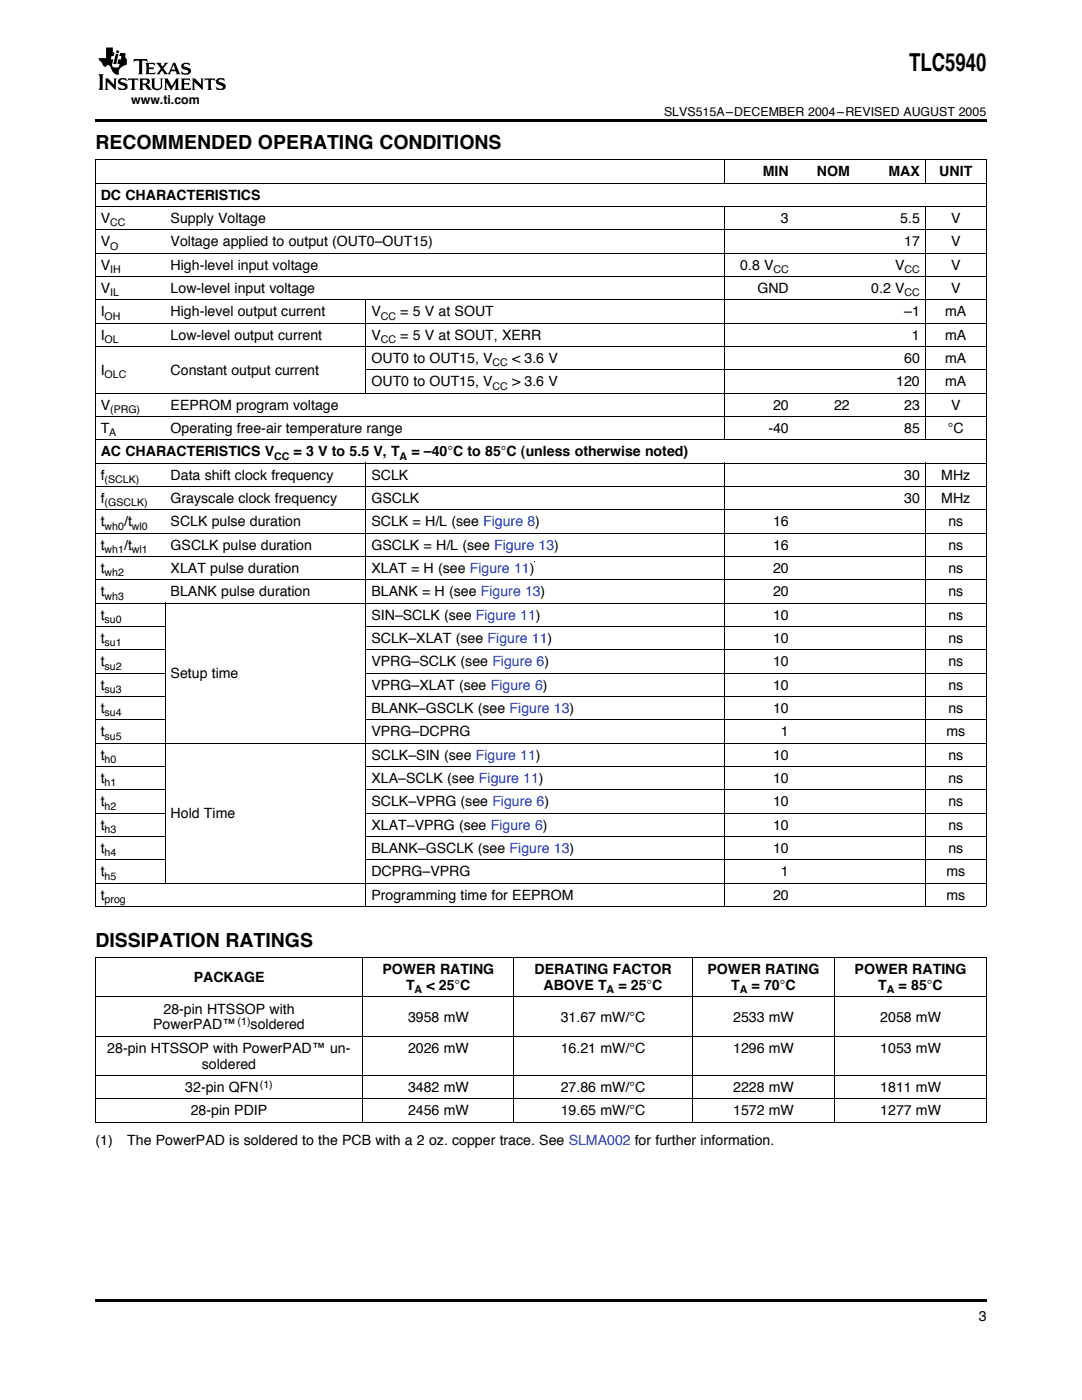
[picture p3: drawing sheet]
<svg xmlns="http://www.w3.org/2000/svg" width="216mm" height="279mm" viewBox="0 0 216 279" stroke-linecap="round" stroke-linejoin="round" font-family="sans-serif">
<defs><g id="words">
<text font-size="4.9" x="181.4" y="14.1">TLC5940</text>
<g font-size="3.9">
<text x="19" y="29.7">RECOMMENDED OPERATING CONDITIONS</text>
<text x="19" y="188.9">DISSIPATION RATINGS</text>
</g>
<g font-size="2.8">
<text x="152.2" y="35.2">MIN</text>
<text x="163" y="35.2">NOM</text>
<text x="177.3" y="35.2">MAX</text>
<text x="187.4" y="35.2">UNIT</text>
<text x="20.1" y="39.9">DC CHARACTERISTICS</text>
<text x="20.1" y="44.5">V</text>
<text x="34" y="44.5">Supply Voltage</text>
<text x="155.8" y="44.5">3</text>
<text x="179.6" y="44.5">5.5</text>
<text x="189.8" y="44.5">V</text>
<text x="20.1" y="49.2">V</text>
<text x="20.1" y="53.8">V</text>
<text x="34" y="49.2">Voltage applied to output (OUT0–OUT15)</text>
<text x="34" y="53.8">High-level input voltage</text>
<text x="147.7" y="53.8">0.8 V</text>
<text x="178.6" y="53.8">V</text>
<text x="180.4" y="49.2">17</text>
<text x="189.8" y="49.2">V</text>
<text x="189.8" y="53.8">V</text>
<text x="20.1" y="58.5">V</text>
<text x="34" y="58.5">Low-level input voltage</text>
<text x="151.1" y="58.5">GND</text>
<text x="173.8" y="58.5">0.2 V</text>
<text x="189.8" y="58.5">V</text>
<text x="20.1" y="63.1">I</text>
<text x="34" y="63.1">High-level output current</text>
<text x="74.1" y="63.1">V</text>
<text x="79.9" y="63.1">= 5 V at SOUT</text>
<text x="180.4" y="63.1">–1</text>
<text x="188.6" y="63.1">mA</text>
<text x="20.1" y="67.8">I</text>
<text x="34" y="67.8">Low-level output current</text>
<text x="74.1" y="67.8">V</text>
<text x="79.9" y="67.8">= 5 V at SOUT, XERR</text>
<text x="182" y="67.8">1</text>
<text x="188.6" y="67.8">mA</text>
<text x="20.1" y="74.8">I</text>
<text x="34" y="74.8">Constant output current</text>
<text x="74.1" y="72.5">OUT0 to OUT15, V</text>
<text x="74.1" y="77.1">OUT0 to OUT15, V</text>
<text x="102.2" y="72.5">&lt; 3.6 V</text>
<text x="102.2" y="77.1">&gt; 3.6 V</text>
<text x="178.8" y="77.1">120</text>
<text x="180.4" y="72.5">60</text>
<text x="188.6" y="72.5">mA</text>
<text x="188.6" y="77.1">mA</text>
<text x="20.1" y="81.8">V</text>
<text x="34" y="81.8">EEPROM program voltage</text>
<text x="154.3" y="81.8">20</text>
<text x="166.4" y="81.8">22</text>
<text x="180.4" y="81.8">23</text>
<text x="189.8" y="81.8">V</text>
<text x="20.1" y="86.4">T</text>
<text x="34" y="86.4">Operating free-air temperature range</text>
<text x="153.3" y="86.4">-40</text>
<text x="180.4" y="86.4">85</text>
<text x="189.2" y="86.4">°C</text>
<text x="20.1" y="91.1">AC CHARACTERISTICS V</text>
<text x="20.1" y="95.7">f</text>
<text x="34" y="95.7">Data shift clock frequency</text>
<text x="58.6" y="91.1">= 3 V to 5.5 V, T</text>
<text x="74.1" y="95.7">SCLK</text>
<text x="82.1" y="91.1">= –40°C to 85°C (unless otherwise noted)</text>
<text x="180.4" y="95.7">30</text>
<text x="187.8" y="95.7">MHz</text>
<text x="20.1" y="100.4">f</text>
<text x="34" y="100.4">Grayscale clock frequency</text>
<text x="74.1" y="100.4">GSCLK</text>
<text x="180.4" y="100.4">30</text>
<text x="187.8" y="100.4">MHz</text>
<text x="20.1" y="105.1">t</text>
<text x="24.8" y="105.1">/t</text>
<text x="34" y="105.1">SCLK pulse duration</text>
<text x="74.1" y="105.1">SCLK = H/L (see Figure 8)</text>
<text x="154.3" y="105.1">16</text>
<text x="189.2" y="105.1">ns</text>
<text x="20.1" y="109.7">t</text>
<text x="24.8" y="109.7">/t</text>
<text x="34" y="109.7">GSCLK pulse duration</text>
<text x="74.1" y="109.7">GSCLK = H/L (see Figure 13)</text>
<text x="154.3" y="109.7">16</text>
<text x="189.2" y="109.7">ns</text>
<text x="20.1" y="114.4">t</text>
<text x="20.1" y="119">t</text>
<text x="34" y="114.4">XLAT pulse duration</text>
<text x="34" y="119">BLANK pulse duration</text>
<text x="74.1" y="114.4">XLAT = H (see Figure 11)</text>
<text x="74.1" y="119">BLANK = H (see Figure 13)</text>
<text x="154.3" y="114.4">20</text>
<text x="154.3" y="119">20</text>
<text x="189.2" y="114.4">ns</text>
<text x="189.2" y="119">ns</text>
<text x="20.1" y="123.7">t</text>
<text x="74.1" y="123.7">SIN–SCLK (see Figure 11)</text>
<text x="154.3" y="123.7">10</text>
<text x="189.2" y="123.7">ns</text>
<text x="20.1" y="128.3">t</text>
<text x="74.1" y="128.3">SCLK–XLAT (see Figure 11)</text>
<text x="154.3" y="128.3">10</text>
<text x="189.2" y="128.3">ns</text>
<text x="20.1" y="133">t</text>
<text x="20.1" y="137.7">t</text>
<text x="34" y="135.3">Setup time</text>
<text x="74.1" y="133">VPRG–SCLK (see Figure 6)</text>
<text x="74.1" y="137.7">VPRG–XLAT (see Figure 6)</text>
<text x="154.3" y="133">10</text>
<text x="154.3" y="137.7">10</text>
<text x="189.2" y="133">ns</text>
<text x="189.2" y="137.7">ns</text>
<text x="20.1" y="142.3">t</text>
<text x="74.1" y="142.3">BLANK–GSCLK (see Figure 13)</text>
<text x="154.3" y="142.3">10</text>
<text x="189.2" y="142.3">ns</text>
<text x="20.1" y="147">t</text>
<text x="74.1" y="147">VPRG–DCPRG</text>
<text x="155.8" y="147">1</text>
<text x="188.8" y="147">ms</text>
<text x="20.1" y="151.6">t</text>
<text x="74.1" y="151.6">SCLK–SIN (see Figure 11)</text>
<text x="154.3" y="151.6">10</text>
<text x="189.2" y="151.6">ns</text>
<text x="20.1" y="156.3">t</text>
<text x="20.1" y="160.9">t</text>
<text x="74.1" y="156.3">XLA–SCLK (see Figure 11)</text>
<text x="74.1" y="160.9">SCLK–VPRG (see Figure 6)</text>
<text x="154.3" y="156.3">10</text>
<text x="154.3" y="160.9">10</text>
<text x="189.2" y="156.3">ns</text>
<text x="189.2" y="160.9">ns</text>
<text x="20.1" y="165.6">t</text>
<text x="34" y="163.3">Hold Time</text>
<text x="74.1" y="165.6">XLAT–VPRG (see Figure 6)</text>
<text x="154.3" y="165.6">10</text>
<text x="189.2" y="165.6">ns</text>
<text x="20.1" y="170.3">t</text>
<text x="74.1" y="170.3">BLANK–GSCLK (see Figure 13)</text>
<text x="154.3" y="170.3">10</text>
<text x="189.2" y="170.3">ns</text>
<text x="20.1" y="174.9">t</text>
<text x="20.1" y="179.6">t</text>
<text x="74.1" y="174.9">DCPRG–VPRG</text>
<text x="74.1" y="179.6">Programming time for EEPROM</text>
<text x="154.3" y="179.6">20</text>
<text x="155.8" y="174.9">1</text>
<text x="188.8" y="174.9">ms</text>
<text x="188.8" y="179.6">ms</text>
<text x="38.7" y="196">PACKAGE</text>
<text x="76.3" y="194.5">POWER RATING</text>
<text x="81" y="197.6">T</text>
<text x="85.1" y="197.6">&lt; 25°C</text>
<text x="106.7" y="194.5">DERATING FACTOR</text>
<text x="108.4" y="197.6">ABOVE T</text>
<text x="123.4" y="197.6">= 25°C</text>
<text x="141.2" y="194.5">POWER RATING</text>
<text x="145.9" y="197.6">T</text>
<text x="150" y="197.6">= 70°C</text>
<text x="170.5" y="194.5">POWER RATING</text>
<text x="175.3" y="197.6">T</text>
<text x="179.3" y="197.6">= 85°C</text>
<text x="32.6" y="202.3">28-pin HTSSOP with</text>
<text x="81.4" y="203.9">3958 mW</text>
<text x="111.9" y="203.9">31.67 mW/°C</text>
<text x="146.3" y="203.9">2533 mW</text>
<text x="175.6" y="203.9">2058 mW</text>
<text x="30.6" y="205.5">PowerPAD™</text>
<text x="50" y="205.5">soldered</text>
<text x="21.4" y="210.1">28-pin HTSSOP with PowerPAD™ un-</text>
<text x="40.3" y="213.3">soldered</text>
<text x="81.4" y="210.1">2026 mW</text>
<text x="111.9" y="210.1">16.21 mW/°C</text>
<text x="146.3" y="210.1">1296 mW</text>
<text x="175.6" y="210.1">1053 mW</text>
<text x="37" y="217.9">32-pin QFN</text>
<text x="81.4" y="217.9">3482 mW</text>
<text x="111.9" y="217.9">27.86 mW/°C</text>
<text x="146.3" y="217.9">2228 mW</text>
<text x="175.6" y="217.9">1811 mW</text>
<text x="38.1" y="222.6">28-pin PDIP</text>
<text x="81.4" y="222.6">2456 mW</text>
<text x="111.9" y="222.6">19.65 mW/°C</text>
<text x="146.3" y="222.6">1572 mW</text>
<text x="175.6" y="222.6">1277 mW</text>
<text x="19" y="228.5">(1)</text>
<text x="25.4" y="228.5">The PowerPAD is soldered to the PCB with a 2 oz. copper trace. See SLMA002 for further information.</text>
<text x="195.3" y="263.6">3</text>
</g>
<g font-size="2.5">
<text x="26.2" y="20.8">www.ti.com</text>
<text x="132.5" y="23.2">SLVS515A–DECEMBER 2004–REVISED AUGUST 2005</text>
</g>
<g font-size="2.1">
<text x="22" y="45.2">CC</text>
<text x="22" y="49.8">O</text>
<text x="22" y="54.5">IH</text>
<text x="22" y="59.1">IL</text>
<text x="154.3" y="54.5">CC</text>
<text x="180.5" y="54.5">CC</text>
<text x="180.5" y="59.1">CC</text>
<text x="20.9" y="63.8">OH</text>
<text x="76" y="63.8">CC</text>
<text x="20.9" y="68.4">OL</text>
<text x="76" y="68.4">CC</text>
<text x="20.9" y="75.4">OLC</text>
<text x="98.3" y="73.1">CC</text>
<text x="98.3" y="77.8">CC</text>
<text x="22" y="82.4">(PRG)</text>
<text x="21.8" y="87.1">A</text>
<text x="54.7" y="91.7">CC</text>
<text x="79.7" y="91.7">A</text>
<text x="20.9" y="96.4">(SCLK)</text>
<text x="20.9" y="101">(GSCLK)</text>
<text x="20.9" y="105.7">wh0</text>
<text x="26.3" y="105.7">wl0</text>
<text x="20.9" y="110.3">wh1</text>
<text x="26.3" y="110.3">wl1</text>
<text x="20.9" y="115">wh2</text>
<text x="20.9" y="119.7">wh3</text>
<text x="20.9" y="124.3">su0</text>
<text x="20.9" y="129">su1</text>
<text x="20.9" y="133.6">su2</text>
<text x="20.9" y="138.3">su3</text>
<text x="20.9" y="142.9">su4</text>
<text x="20.9" y="147.6">su5</text>
<text x="20.9" y="152.3">h0</text>
<text x="20.9" y="156.9">h1</text>
<text x="20.9" y="161.6">h2</text>
<text x="20.9" y="166.2">h3</text>
<text x="20.9" y="170.9">h4</text>
<text x="20.9" y="175.5">h5</text>
<text x="20.9" y="180.2">prog</text>
<text x="82.7" y="198.3">A</text>
<text x="121" y="198.3">A</text>
<text x="147.6" y="198.3">A</text>
<text x="177" y="198.3">A</text>
<text x="47.4" y="204.6">(1)</text>
<text x="51.9" y="217.1">(1)</text>
</g>
</g></defs>
<g fill="#000">
<path d="M23.1 10.8h.5l-.4 2h-.6z" fill-rule="evenodd"/>
<path d="M23.2 10.2a.33 .33 0 0 1 .5-.1 .33 .33 0 0 1 0 .5h-.4z" fill-rule="evenodd"/>
<path d="M21.2 9.5h1.3v.9l.4 .1-.2 .7h-.4l-.2 .7h.5l-.2 .8a.55 .55 0 0 0 .2 .8l1.1-.1 .2-.6h-.4v-.2l.1-.7h.5l.1-.7h-.4l.2-.6 1.1 .1-.1 .6 .3 .5v1l-.1 .2-.7 .2-.6 .5-.2 .4v.8l-.6-.1a1.69 1.69 0 0 1-1-1.3l-.4-.5h-.2a.57 .57 0 0 1-.9 .1l-.2-.5-.6-.6-.2-.4h1.6z" fill-rule="evenodd"/>
<path d="M29 12.5h1.8l.2 .5-.4-.2h-.9v.7l.9-.1v.6v-.2h-.9v.8h1l.4-.3-.2 .5h-1.9l.2-.3v-1.6z" fill-rule="evenodd"/>
<path d="M31.1 12.5h1.1l-.1 .4 .3 .4 .5-.5-.1-.3h.8l-1 1.1 .8 1.1 .2-.1 .9-2.1h.5l.8 2.1 .3 .2h-1l.1-.1-.1-.5h-1l-.1 .4 .1 .2h-1.5l.2-.2-.5-.5-.5 .5 .2 .2h-.9l.4-.2 .6-.9-.6-.8z" fill-rule="evenodd"/>
<path d="M36.2 13l.5-.5h1.1v.6l-.4-.3h-.6l-.1 .2v.2l.5 .2a.82 .82 0 0 1 .8 .4 .82 .82 0 0 1-.1 .8l-.4 .3h-1.2l-.2-.7a1.11 1.11 0 0 0 1.2 .4l.3-.2a.95 .95 0 0 0-.9-.6l-.5-.3z" fill-rule="evenodd"/>
</g>
<path d="M34.6 13l.4 .9h-.8z" fill="#fff"/>
<g fill="#000">
<path d="M19.6 14.8h1.1l-.2 .2v2.9h.2h-1.1l.3-.3v-2.4z" fill-rule="evenodd"/>
<path d="M20.9 15.7h.7l1.2 1.2v-1.2h-.2h.8l-.3 .1v2.1l-1.7-1.6v1.5l.3 .1h-.8l.2-.1v-2.1z" fill-rule="evenodd"/>
<path d="M23.6 15.9h.1a1.15 1.15 0 0 1 1.4-.2v-.1l.2 .6-.3-.2a.69 .69 0 0 0-1 0l.1 .3 .5 .1a.82 .82 0 0 1 .8 .5 .82 .82 0 0 1-.3 1h-1.4l-.2-.6 .6 .4 .8-.1v-.4l-.4-.2a.81 .81 0 0 1-.9-1.1z" fill-rule="evenodd"/>
<path d="M25.6 15.7h1.9l.2 .5-.3-.3h-.6v1.9l.3 .1h-1l.2-.2v-1.7l-.6-.1-.3 .3z" fill-rule="evenodd"/>
<path d="M27.8 15.7h1.7l.3 .1v.8l-.5 .2 1 1.1h-.8l-.2-.4a.76 .76 0 0 0-.9-.6v.8l.3 .2h-.9l.1-.1v-2z" fill-rule="evenodd"/>
<path d="M30.1 15.7h1l-.3 .1v1.6l.3 .3h.6l.3-.2 .1-1.7-.3-.1h.8l-.3 .1v1.4a.95 .95 0 0 1-1.5 .7l-.5-.5v-1.6z" fill-rule="evenodd"/>
<path d="M32.7 15.7h.7l.9 1.5 .8-1.5h.6h-.1v2.1l.2 .1h-1l.3-.2v-1.3l-.9 1.6-1-1.6v1.2l.2 .3h-.7l.2-.1v-2z" fill-rule="evenodd"/>
<path d="M36.1 15.7h1.7l.2 .5-.3-.3-1 .1v.6h.9l.2-.2v.6l-.4-.2h-.7v.8l1.1 .1 .4-.3-.2 .5h-1.9l.1-.1v-2.1z" fill-rule="evenodd"/>
<path d="M38.3 15.7h.6l1.2 1.2v-1.2h-.1h.7l-.2 .1v2.1l-1.7-1.6v1.5l.2 .1h-.7h.1v-2.2z" fill-rule="evenodd"/>
<path d="M40.9 15.7h1.9l.2 .5-.3-.3-.6 .1v1.7l.2 .2h-.9l.2-.1v-1.9h-.6l-.3 .3z" fill-rule="evenodd"/>
<path d="M43.2 15.9h.1a1.15 1.15 0 0 1 1.3-.2l.1-.1 .2 .6-.4-.2a.69 .69 0 0 0-.9 0l.1 .3 .6 .2a.79 .79 0 0 1 .7 1v.2l-.5 .2h-1.2l-.3-.6 .7 .4 .7-.1a.42 .42 0 0 0-.4-.6 .81 .81 0 0 1-.8-1.1z" fill-rule="evenodd"/>
</g>
<path d="M28.4 15.9l.9 .1a.45 .45 0 0 1 0 .5 .45 .45 0 0 1-.5 .2h-.4z" fill-rule="evenodd" fill="#fff"/>
<path d="M26.8 11.8h2.5l.2 .5v.1l-.4-.3h-.7v2.5l.1 .2h-1l.3-.2v-2.5h-.9l-.2 .3z" fill-rule="evenodd" fill="#000"/>
<path d="M19 23.7h177.8v.6h-177.8zM106.6 112v.2zM19 259.2h177.8v.6h-177.8z" fill="#000"/>
<g fill="none" stroke="#000" stroke-width=".2">
<path d="M19 31.9h177.8M19 36.5h177.8M19.1 31.8v149M144.5 31.8v4.7M184.6 31.8v4.7M196.8 31.8v149M19 41.2h177.8M19 45.8h177.8M19 50.5h177.8M19 55.2h177.8M19 59.8h177.8M73 59.8v18.6"/>
<path d="M144.5 41.1v46.6M184.6 41.1v46.6M19 64.5h177.8M19 69.1h177.8M19 78.4h177.8M73.1 73.8h123.7M19 83.1h177.8M19 87.8h177.8M19 92.4h177.8M19 97.1h177.8M73 92.4v88.4M144.5 92.4v88.4"/>
<path d="M184.6 92.4v88.4M19 101.7h177.8M19 106.4h177.8M19 111h177.8M19 115.7h177.8M19 120.4h177.8M19 125h14M19 129.7h14M19 134.3h14M19 139h14M32.9 120.3v55.9M73.1 125h123.7"/>
<path d="M73.1 129.7h123.7M73.1 134.3h123.7M73.1 139h123.7M19 143.6h14M19 148.3h177.8M19 152.9h14M19 157.6h14M73.1 143.6h123.7M73.1 152.9h123.7M73.1 157.6h123.7M19 162.3h14M19 166.9h14"/>
<path d="M19 171.6h14M19 176.2h177.8M73.1 162.3h123.7M73.1 166.9h123.7M73.1 171.6h123.7M19 180.9h177.8M19 191.1h177.8M19 198.9h177.8M19.1 191.1v32.8M72.3 191.1v32.8M102.5 191.1v32.8M138.1 191.1v32.8"/>
<path d="M166.6 191.1v32.8M196.8 191.1v32.8M19 206.8h177.8M19 214.6h177.8M19 219.3h177.8M19 223.9h177.8"/>
</g>
<use href="#words"/>
</svg>
